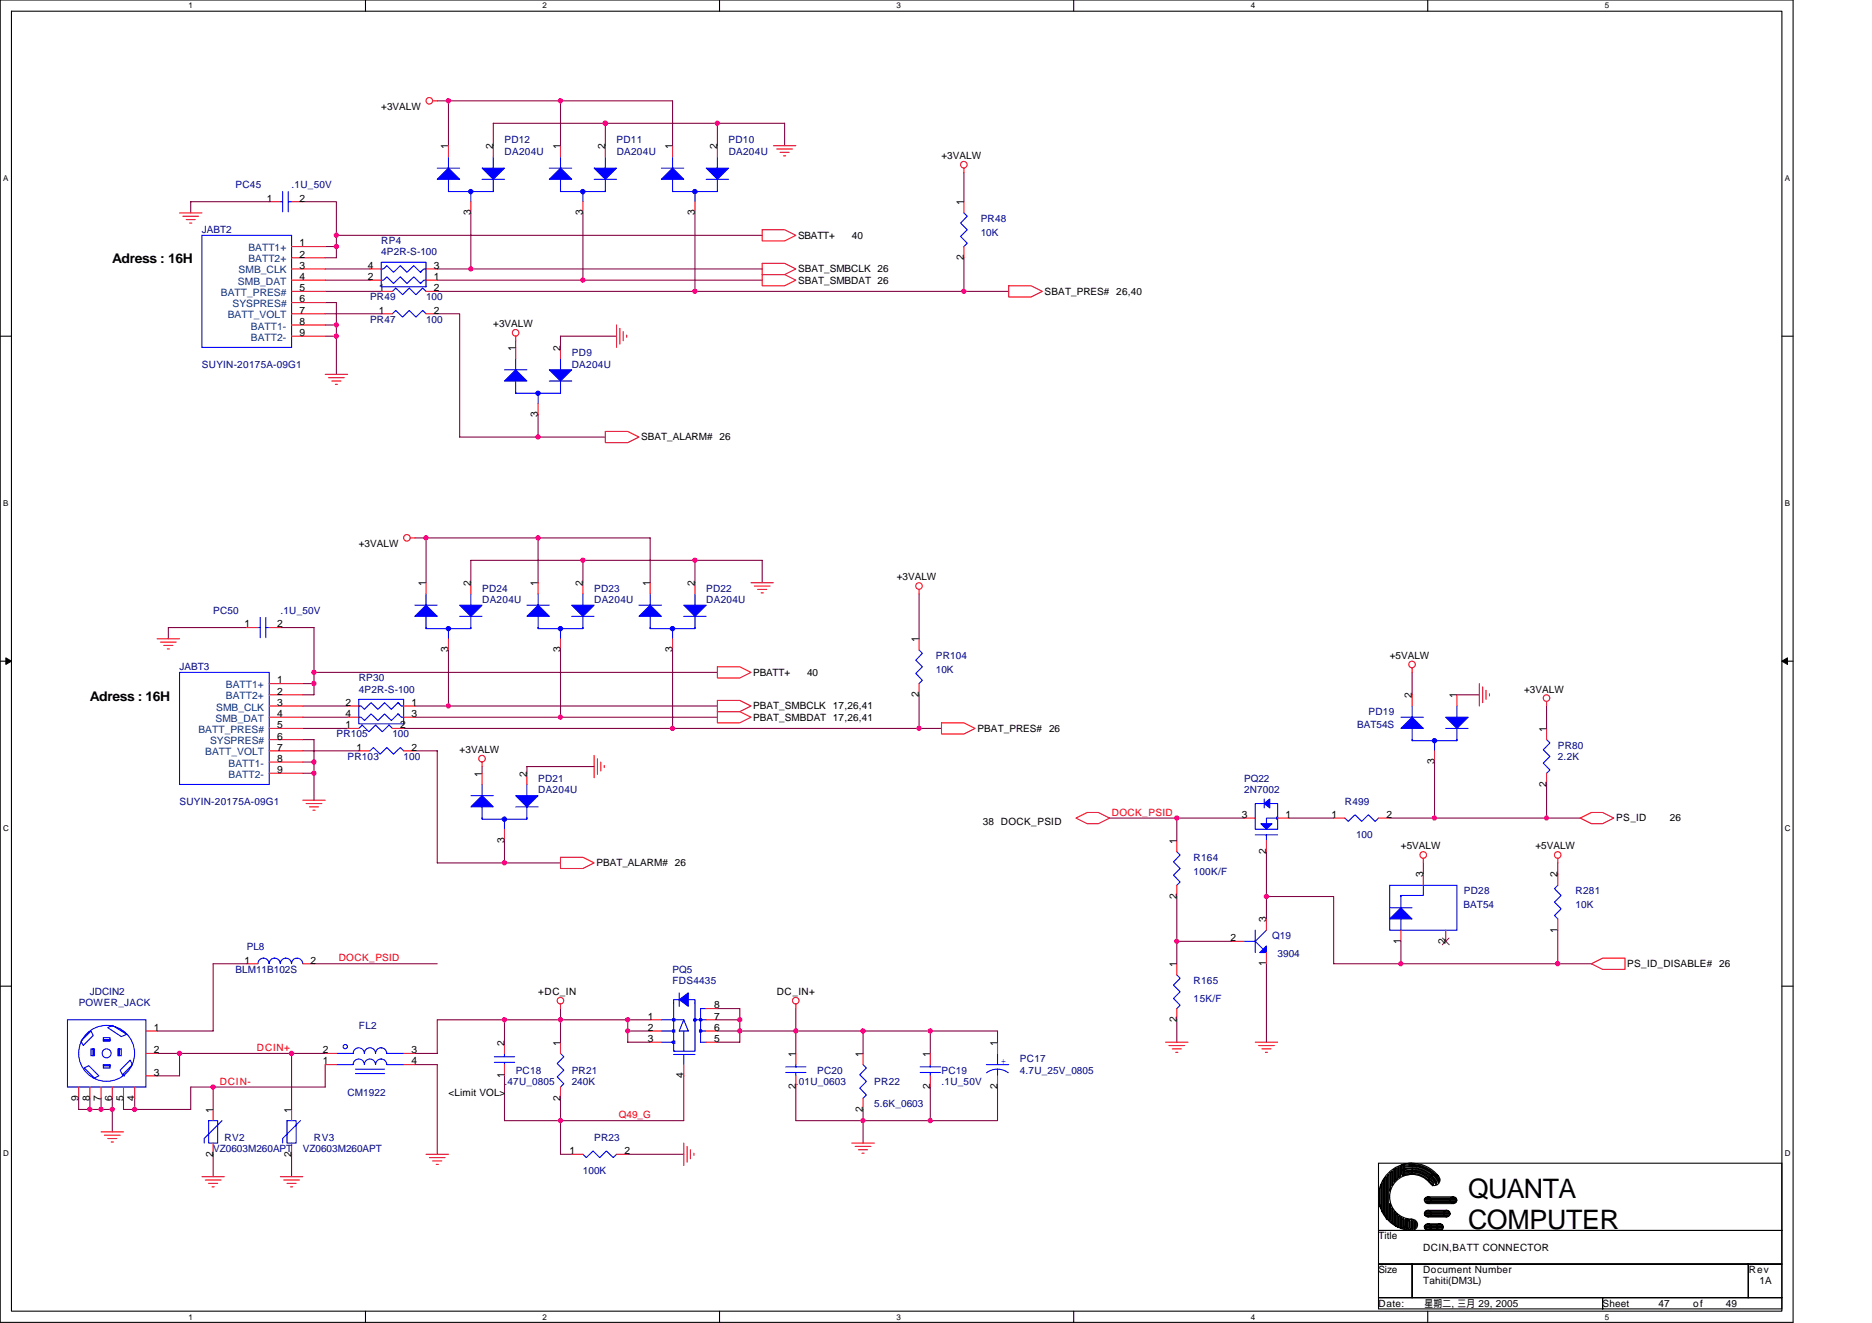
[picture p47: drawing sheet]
<svg xmlns="http://www.w3.org/2000/svg" width="297mm" height="210mm" viewBox="0 0 297 210" stroke-linecap="round" stroke-linejoin="round" font-family="sans-serif">
<defs><g id="words">
<g font-size="4.3">
<text x="233" y="190.1">QUANTA</text>
<text x="233" y="195">COMPUTER</text>
</g>
<g font-size="2.1">
<text x="17.8" y="41.8">Adress : 16H</text>
<text x="14.3" y="111.1">Adress : 16H</text>
</g>
<g font-size="1.6">
<text x="60.5" y="17.4">+3VALW</text>
<text x="71.1" y="23.6" transform="rotate(-90 71.1 23.6)">1</text>
<text x="78.2" y="23.6" transform="rotate(-90 78.2 23.6)">2</text>
<text x="88.9" y="23.6" transform="rotate(-90 88.9 23.6)">1</text>
<text x="96" y="23.6" transform="rotate(-90 96 23.6)">2</text>
<text x="106.7" y="23.6" transform="rotate(-90 106.7 23.6)">1</text>
<text x="113.8" y="23.6" transform="rotate(-90 113.8 23.6)">2</text>
<text x="149.4" y="25.3">+3VALW</text>
<text x="42.4" y="32">1</text>
<text x="47.5" y="32">2</text>
<text x="74.7" y="34.2" transform="rotate(-90 74.7 34.2)">3</text>
<text x="92.5" y="34.2" transform="rotate(-90 92.5 34.2)">3</text>
<text x="110.3" y="34.2" transform="rotate(-90 110.3 34.2)">3</text>
<text x="152.9" y="32.5" transform="rotate(-90 152.9 32.5)">1</text>
<text x="47.5" y="39.1">1</text>
<text x="47.5" y="40.9">2</text>
<text x="126.6" y="37.9">SBATT+</text>
<text x="135.2" y="37.9">40</text>
<text x="152.9" y="41.3" transform="rotate(-90 152.9 41.3)">2</text>
<text x="47.5" y="44.4">4</text>
<text x="47.5" y="42.7">3</text>
<text x="47.5" y="48">6</text>
<text x="47.5" y="46.2">5</text>
<text x="58.4" y="44.4">2</text>
<text x="58.4" y="42.7">4</text>
<text x="60.1" y="46.2">1</text>
<text x="68.9" y="46.2">2</text>
<text x="68.9" y="44.4">1</text>
<text x="68.9" y="42.7">3</text>
<text x="126.6" y="43.2">SBAT_SMBCLK 26</text>
<text x="126.6" y="45">SBAT_SMBDAT 26</text>
<text x="165.8" y="46.8">SBAT_PRES# 26,40</text>
<text x="47.5" y="49.8">7</text>
<text x="47.5" y="53.3">9</text>
<text x="47.5" y="51.5">8</text>
<text x="60.1" y="49.8">1</text>
<text x="68.9" y="49.8">2</text>
<text x="78.3" y="51.9">+3VALW</text>
<text x="81.8" y="55.6" transform="rotate(-90 81.8 55.6)">1</text>
<text x="88.9" y="55.6" transform="rotate(-90 88.9 55.6)">2</text>
<text x="85.4" y="66.2" transform="rotate(-90 85.4 66.2)">3</text>
<text x="101.7" y="69.9">SBAT_ALARM# 26</text>
<text x="56.9" y="86.8">+3VALW</text>
<text x="67.6" y="93" transform="rotate(-90 67.6 93)">1</text>
<text x="74.7" y="93" transform="rotate(-90 74.7 93)">2</text>
<text x="85.4" y="93" transform="rotate(-90 85.4 93)">1</text>
<text x="92.5" y="93" transform="rotate(-90 92.5 93)">2</text>
<text x="103.1" y="93" transform="rotate(-90 103.1 93)">1</text>
<text x="110.3" y="93" transform="rotate(-90 110.3 93)">2</text>
<text x="142.3" y="92.1">+3VALW</text>
<text x="38.8" y="99.5">1</text>
<text x="44" y="99.5">2</text>
<text x="145.8" y="101.9" transform="rotate(-90 145.8 101.9)">1</text>
<text x="71.1" y="103.5" transform="rotate(-90 71.1 103.5)">3</text>
<text x="88.9" y="103.5" transform="rotate(-90 88.9 103.5)">3</text>
<text x="106.7" y="103.5" transform="rotate(-90 106.7 103.5)">3</text>
<text x="119.5" y="107.2">PBATT+</text>
<text x="128.1" y="107.2">40</text>
<text x="220.5" y="104.5">+5VALW</text>
<text x="44" y="113.8">4</text>
<text x="44" y="108.4">1</text>
<text x="44" y="110.2">2</text>
<text x="44" y="112">3</text>
<text x="54.8" y="112">2</text>
<text x="54.8" y="113.8">4</text>
<text x="65.3" y="112">1</text>
<text x="65.3" y="113.8">3</text>
<text x="119.5" y="112.5">PBAT_SMBCLK 17,26,41</text>
<text x="145.8" y="110.6" transform="rotate(-90 145.8 110.6)">2</text>
<text x="224" y="110.8" transform="rotate(-90 224 110.8)">2</text>
<text x="231.2" y="110.8" transform="rotate(-90 231.2 110.8)">1</text>
<text x="241.8" y="109.9">+3VALW</text>
<text x="44" y="117.3">6</text>
<text x="44" y="119.1">7</text>
<text x="44" y="115.5">5</text>
<text x="54.8" y="115.5">1</text>
<text x="56.6" y="119.1">1</text>
<text x="63.5" y="115.5">2</text>
<text x="65.3" y="119.1">2</text>
<text x="72.9" y="119.5">+3VALW</text>
<text x="119.5" y="114.3">PBAT_SMBDAT 17,26,41</text>
<text x="155.1" y="116.1">PBAT_PRES# 26</text>
<text x="245.4" y="116.1" transform="rotate(-90 245.4 116.1)">1</text>
<text x="44" y="122.7">9</text>
<text x="44" y="120.9">8</text>
<text x="76.5" y="123.2" transform="rotate(-90 76.5 123.2)">1</text>
<text x="83.6" y="123.2" transform="rotate(-90 83.6 123.2)">2</text>
<text x="227.6" y="121.3" transform="rotate(-90 227.6 121.3)">3</text>
<text x="245.4" y="124.8" transform="rotate(-90 245.4 124.8)">2</text>
<text x="156" y="130.9">38 DOCK_PSID</text>
<text x="197" y="129.8">3</text>
<text x="204" y="129.8">1</text>
<text x="211.3" y="129.8">1</text>
<text x="220" y="129.8">2</text>
<text x="256.4" y="130.3">PS_ID</text>
<text x="265" y="130.3">26</text>
<text x="80" y="133.7" transform="rotate(-90 80 133.7)">3</text>
<text x="94.6" y="137.4">PBAT_ALARM# 26</text>
<text x="186.7" y="133.9" transform="rotate(-90 186.7 133.9)">1</text>
<text x="200.9" y="135.5" transform="rotate(-90 200.9 135.5)">2</text>
<text x="222.3" y="134.8">+5VALW</text>
<text x="243.6" y="134.8">+5VALW</text>
<text x="186.7" y="142.6" transform="rotate(-90 186.7 142.6)">2</text>
<text x="225.8" y="139.2" transform="rotate(-90 225.8 139.2)">3</text>
<text x="247.2" y="139.2" transform="rotate(-90 247.2 139.2)">2</text>
<text x="195.3" y="149.3">2</text>
<text x="200.9" y="146.3" transform="rotate(-90 200.9 146.3)">3</text>
<text x="222.3" y="149.7" transform="rotate(-90 222.3 149.7)">1</text>
<text x="229.4" y="149.7" transform="rotate(-90 229.4 149.7)">2</text>
<text x="247.2" y="148" transform="rotate(-90 247.2 148)">1</text>
<text x="38.8" y="152.9">1</text>
<text x="49.3" y="152.9">2</text>
<text x="186.7" y="153.4" transform="rotate(-90 186.7 153.4)">1</text>
<text x="200.9" y="153.3" transform="rotate(-90 200.9 153.3)">1</text>
<text x="258.2" y="153.4">PS_ID_DISABLE# 26</text>
<text x="85.4" y="157.9">+DC_IN</text>
<text x="102.8" y="161.8">1</text>
<text x="113.3" y="161.8">7</text>
<text x="113.3" y="160">8</text>
<text x="123.3" y="157.9">DC_IN+</text>
<text x="24.4" y="167.1">2</text>
<text x="24.4" y="163.6">1</text>
<text x="51.2" y="167.1">2</text>
<text x="65.3" y="167.1">3</text>
<text x="80" y="165.9" transform="rotate(-90 80 165.9)">2</text>
<text x="88.9" y="165.9" transform="rotate(-90 88.9 165.9)">1</text>
<text x="102.8" y="163.6">2</text>
<text x="102.8" y="165.3">3</text>
<text x="113.3" y="163.6">6</text>
<text x="113.3" y="165.3">5</text>
<text x="126.3" y="167.7" transform="rotate(-90 126.3 167.7)">1</text>
<text x="136.9" y="167.7" transform="rotate(-90 136.9 167.7)">1</text>
<text x="147.6" y="167.7" transform="rotate(-90 147.6 167.7)">1</text>
<text x="158.3" y="165.9" transform="rotate(-90 158.3 165.9)">1</text>
<text x="186.7" y="162.2" transform="rotate(-90 186.7 162.2)">2</text>
<text x="24.4" y="170.7">3</text>
<text x="51.2" y="168.9">1</text>
<text x="65.3" y="168.9">4</text>
<text x="71.2" y="173.9">&lt;Limit VOL&gt;</text>
<text x="80" y="171.1" transform="rotate(-90 80 171.1)">1</text>
<text x="108.5" y="171.1" transform="rotate(-90 108.5 171.1)">4</text>
<text x="126.3" y="172.8" transform="rotate(-90 126.3 172.8)">2</text>
<text x="147.6" y="172.8" transform="rotate(-90 147.6 172.8)">2</text>
<text x="158.3" y="172.8" transform="rotate(-90 158.3 172.8)">2</text>
<text x="12.5" y="174.6" transform="rotate(-90 12.5 174.6)">9</text>
<text x="14.2" y="174.6" transform="rotate(-90 14.2 174.6)">8</text>
<text x="16" y="174.6" transform="rotate(-90 16 174.6)">7</text>
<text x="17.8" y="174.6" transform="rotate(-90 17.8 174.6)">6</text>
<text x="19.6" y="174.6" transform="rotate(-90 19.6 174.6)">5</text>
<text x="21.4" y="174.6" transform="rotate(-90 21.4 174.6)">4</text>
<text x="33.8" y="176.6" transform="rotate(-90 33.8 176.6)">1</text>
<text x="46.2" y="176.6" transform="rotate(-90 46.2 176.6)">1</text>
<text x="88.9" y="174.6" transform="rotate(-90 88.9 174.6)">2</text>
<text x="136.9" y="176.4" transform="rotate(-90 136.9 176.4)">2</text>
<text x="33.8" y="183.5" transform="rotate(-90 33.8 183.5)">2</text>
<text x="46.2" y="183.5" transform="rotate(-90 46.2 183.5)">2</text>
<text x="90.4" y="183.1">1</text>
<text x="99.1" y="183.1">2</text>
<text x="218.7" y="196.6">Title</text>
<text x="218.7" y="202">Size</text>
<text x="225.8" y="202">Document Number</text>
<text x="225.8" y="203.8">Tahiti(DM3L)</text>
<text x="225.8" y="198.4">DCIN,BATT CONNECTOR</text>
<text x="277.5" y="202">Rev</text>
<text x="279.2" y="203.8">1A</text>
<text x="218.7" y="207.3">Date:</text>
<text x="226" y="207.3">星期二, 三月 29, 2005</text>
<text x="254.3" y="207.3">Sheet</text>
<text x="263.2" y="207.3">47</text>
<text x="268.6" y="207.3">of</text>
<text x="273.9" y="207.3">49</text>
</g>
<g font-size="1.6" fill="#000080">
<text x="80" y="22.8">PD12</text>
<text x="97.8" y="22.8">PD11</text>
<text x="115.6" y="22.8">PD10</text>
<text x="37.4" y="29.9">PC45</text>
<text x="46.3" y="29.9">.1U_50V</text>
<text x="80.1" y="24.5">DA204U</text>
<text x="97.9" y="24.5">DA204U</text>
<text x="115.6" y="24.5">DA204U</text>
<text x="155.6" y="35.2">PR48</text>
<text x="32" y="37">JABT2</text>
<text x="60.5" y="38.8">RP4</text>
<text x="60.5" y="40.5">4P2R-S-100</text>
<text x="155.6" y="37.5">10K</text>
<text x="58.7" y="47.6">PR49</text>
<text x="67.6" y="47.6">100</text>
<text x="58.7" y="51.2">PR47</text>
<text x="67.6" y="51.2">100</text>
<text x="32" y="58.3">SUYIN-20175A-09G1</text>
<text x="90.7" y="56.5">PD9</text>
<text x="90.7" y="58.3">DA204U</text>
<text x="76.5" y="93.9">PD24</text>
<text x="76.5" y="95.7">DA204U</text>
<text x="94.3" y="93.9">PD23</text>
<text x="94.3" y="95.7">DA204U</text>
<text x="112.1" y="93.9">PD22</text>
<text x="112.1" y="95.7">DA204U</text>
<text x="33.8" y="97.4">PC50</text>
<text x="44.5" y="97.4">.1U_50V</text>
<text x="28.5" y="106.3">JABT3</text>
<text x="148.5" y="104.5">PR104</text>
<text x="148.5" y="106.8">10K</text>
<text x="56.9" y="108.1">RP30</text>
<text x="56.9" y="109.9">4P2R-S-100</text>
<text x="217.1" y="113.4">PD19</text>
<text x="53.4" y="117">PR105</text>
<text x="62.3" y="117">100</text>
<text x="215.3" y="115.6">BAT54S</text>
<text x="247.2" y="118.8">PR80</text>
<text x="55.2" y="120.5">PR103</text>
<text x="64" y="120.5">100</text>
<text x="85.4" y="124.1">PD21</text>
<text x="85.4" y="125.9">DA204U</text>
<text x="197.4" y="124.1">PQ22</text>
<text x="197.4" y="125.9">2N7002</text>
<text x="247.2" y="120.5">2.2K</text>
<text x="28.5" y="127.7">SUYIN-20175A-09G1</text>
<text x="213.4" y="127.7">R499</text>
<text x="189.4" y="136.5">R164</text>
<text x="215.2" y="133">100</text>
<text x="189.4" y="138.9">100K/F</text>
<text x="232.3" y="141.9">PD28</text>
<text x="250" y="141.9">R281</text>
<text x="201.8" y="149">Q19</text>
<text x="232.2" y="144">BAT54</text>
<text x="250" y="144">10K</text>
<text x="37.4" y="154.3">BLM11B102S</text>
<text x="39.2" y="150.8">PL8</text>
<text x="106.7" y="154.3">PQ5</text>
<text x="202.7" y="151.8">3904</text>
<text x="12.5" y="159.7">POWER_JACK</text>
<text x="14.3" y="157.9">JDCIN2</text>
<text x="106.7" y="156.1">FDS4435</text>
<text x="189.4" y="156.1">R165</text>
<text x="189.4" y="158.9">15K/F</text>
<text x="57" y="163.2">FL2</text>
<text x="55.2" y="173.9">CM1922</text>
<text x="80" y="172.1">.47U_0805</text>
<text x="81.8" y="170.3">PC18</text>
<text x="90.7" y="170.3">PR21</text>
<text x="90.7" y="172.1">240K</text>
<text x="126.3" y="172.1">.01U_0603</text>
<text x="129.7" y="170.3">PC20</text>
<text x="138.7" y="172.1">PR22</text>
<text x="149.4" y="170.3">PC19</text>
<text x="149.4" y="172.1">.1U_50V</text>
<text x="161.8" y="168.6">PC17</text>
<text x="161.8" y="170.3">4.7U_25V_0805</text>
<text x="138.7" y="175.7">5.6K_0603</text>
<text x="33.8" y="182.8">VZ0603M260APT</text>
<text x="35.6" y="181">RV2</text>
<text x="48" y="182.8">VZ0603M260APT</text>
<text x="49.8" y="181">RV3</text>
<text x="94.3" y="181">PR23</text>
<text x="92.5" y="186.3">100K</text>
</g>
<g font-size="1.6" fill="#004080">
<text x="39.4" y="39.8">BATT1+</text>
<text x="39.4" y="41.6">BATT2+</text>
<text x="35" y="46.9">BATT_PRES#</text>
<text x="37.8" y="45.2">SMB_DAT</text>
<text x="37.9" y="43.4">SMB_CLK</text>
<text x="36.1" y="50.5">BATT_VOLT</text>
<text x="36.9" y="48.7">SYSPRES#</text>
<text x="39.8" y="52.3">BATT1-</text>
<text x="39.8" y="54.1">BATT2-</text>
<text x="34.3" y="112.7">SMB_CLK</text>
<text x="35.9" y="109.2">BATT1+</text>
<text x="35.9" y="111">BATT2+</text>
<text x="31.5" y="116.3">BATT_PRES#</text>
<text x="32.6" y="119.8">BATT_VOLT</text>
<text x="33.3" y="118.1">SYSPRES#</text>
<text x="34.2" y="114.5">SMB_DAT</text>
<text x="36.3" y="123.4">BATT2-</text>
<text x="36.3" y="121.6">BATT1-</text>
</g>
<g font-size="1.6" fill="#f00">
<text x="176.4" y="129.4">DOCK_PSID</text>
<text x="53.7" y="152.5">DOCK_PSID</text>
<text x="40.8" y="166.8">DCIN+</text>
<text x="34.9" y="172.1">DCIN-</text>
<text x="98.2" y="177.4">Q49_G</text>
</g>
<text font-size="1.6" fill="#00f" x="158.8" y="168.7">+</text>
<g font-size="1.3">
<text x="29.9" y="1.3">1</text>
<text x="86.1" y="1.3">2</text>
<text x="142.3" y="1.3">3</text>
<text x="198.5" y="1.3">4</text>
<text x="254.6" y="1.3">5</text>
<text x=".5" y="28.7">A</text>
<text x="283.2" y="28.7">A</text>
<text x=".5" y="80.3">B</text>
<text x="283.2" y="80.3">B</text>
<text x=".5" y="131.8">C</text>
<text x="283.2" y="131.8">C</text>
<text x=".5" y="183.4">D</text>
<text x="283.2" y="183.4">D</text>
<text x="29.9" y="209.4">1</text>
<text x="86.1" y="209.4">2</text>
<text x="142.3" y="209.4">3</text>
<text x="198.5" y="209.4">4</text>
<text x="254.6" y="209.4">5</text>
</g>
</g></defs>
<path d="M0 0h284.5v209.8h-284.5zM1.8 1.8h280.9v206.2h-280.9z" fill="none" stroke="#000" stroke-width=".17"/>
<g fill="#fff">
<path d="M29.9 .2h.7v1.4h-.7z"/>
<path d="M29.9 208.2h.7v1.4h-.7z"/>
</g>
<path d="M58 0v1.8M58 208v1.8" fill="none" stroke="#000" stroke-width=".17"/>
<g fill="#fff">
<path d="M86.1 .2h.7v1.4h-.7z"/>
<path d="M86.1 208.2h.7v1.4h-.7z"/>
</g>
<path d="M114.2 0v1.8M114.2 208v1.8" fill="none" stroke="#000" stroke-width=".17"/>
<g fill="#fff">
<path d="M142.3 .2h.7v1.4h-.7z"/>
<path d="M142.3 208.2h.7v1.4h-.7z"/>
</g>
<path d="M170.4 0v1.8M170.4 208v1.8" fill="none" stroke="#000" stroke-width=".17"/>
<g fill="#fff">
<path d="M198.5 .2h.7v1.4h-.7z"/>
<path d="M198.5 208.2h.7v1.4h-.7z"/>
</g>
<path d="M226.5 0v1.8M226.5 208v1.8" fill="none" stroke="#000" stroke-width=".17"/>
<g fill="#fff">
<path d="M254.6 .2h.7v1.4h-.7z"/>
<path d="M254.6 208.2h.7v1.4h-.7z"/>
<path d="M.5 27.6h.8v1.4h-.8z"/>
<path d="M283.2 27.6h.8v1.4h-.8z"/>
<path d="M.5 79.1h.8v1.4h-.8z"/>
<path d="M283.2 79.1h.8v1.4h-.8z"/>
</g>
<path d="M0 53.3h1.8M282.7 53.3h1.8" fill="none" stroke="#000" stroke-width=".17"/>
<g fill="#fff">
<path d="M.5 130.7h.9v1.4h-.9z"/>
<path d="M283.2 130.7h.9v1.4h-.9z"/>
</g>
<path d="M0 104.9h1.8M282.7 104.9h1.8" fill="none" stroke="#000" stroke-width=".17"/>
<path d="M.9 104.4l.9 .5-.9 .5zM282.7 104.9l.9-.5v1z" fill="#000" stroke="#000" stroke-width=".16"/>
<g fill="#fff">
<path d="M.5 182.2h.9v1.5h-.9z"/>
<path d="M283.2 182.2h.9v1.5h-.9z"/>
</g>
<g fill="none" stroke="#000" stroke-width=".17">
<path d="M0 156.5h1.8M282.7 156.5h1.8M218.7 184.6h64v10.6h-64zM218.7 195.2h64v5.4h-64zM218.9 188.6v2.5l.2 .6v-3.6l.2-.4v4.5l.2 .2v-5l.1-.4v5.7l.2 .2v-6l.2-.2v6.7M220.2 193.4v-6.9l.1-.2v7.3h.2v-2.6l.2 .3v2.5l.2 .2v-2.3l.1 .3v2.2l.2 .1v-2.1l.2 .2v2.1h.2v-1.9l.2 .1v2h.1v-1.8l.2 .2v1.6l.2 .2v-1.8l.2 .2v1.6h.1v-1.5M220.5 186v3l.2-.5v-2.5l.2-.2v2.3l.1-.2v-2.3l.2-.2v2.2l.2-.2v-2.1h.2v1.9l.2-.2v-1.7l.1-.2v1.8l.2-.2v-1.6l.2-.2v1.8M222.5 184.9l.1-.2v1.8l-.1-.2zM222.6 186.2a3.9 3.9 0 0 1 4.9 1.9M222.6 186a4.1 4.1 0 0 1 4.9 1.8M222.6 185.9a4.3 4.3 0 0 1 5.3 2.1M222.6 185.7a4.4 4.4 0 0 1 5.4 2.3"/>
<path d="M222.6 185.5a4.6 4.6 0 0 1 5.4 2.1M222.6 185.3a4.8 4.8 0 0 1 5.7 2.3M222.6 185a5 5 0 0 1 5.8 2.2M222.6 193.3v.1h.2v1.5h.2v-1.5h.2v1.7h-.4l.5-1.7M222.7 186.4a3.7 3.7 0 0 1 4.6 1.8M222.8 185.1a5 5 0 0 1 5.6 2.4M222.8 184.9v1.4M223.3 193.4h.1M223.3 193.4v1.7l.2-.2v-1.5l.2 .4v1.3h.2v-1.5h.2v1.5h.1v-1.5h.2v1.5l.2-.2v-1.1l.2 .2v.7M224 184.6l-1.6 .2M224 186.3l-1.2 .2M226.2 190.1h4.8v.1h-5v.2h5.2l-.2 .2h-4.8l.2 .2h4.6"/>
<path d="M226.2 192.2h3.7v.2h-3.7l-.2 .2h4.1l-.2 .1h-3.9l.4 .2h3.4M226.2 194.3h2.7v.2h-2.9v.2h3l-.1 .2h-2.9l.4 .2h2.5M226.6 194.2h1.9M226.6 195.2h1.9M226.6 193.1h3M226.6 192h3M226.6 191h4M226.6 189.9h4M226.8 187.6a3.5 3.5 0 0 0-5.9 .8 3.5 3.5 0 0 0 3.1 5M228.2 186.6a5.3 5.3 0 0 0-8.9 .9 5.3 5.3 0 0 0 4.7 7.7M218.7 200.6h5.4v5.3h-5.4zM218.7 205.9h35.6v1.8h-35.6z"/>
<path d="M224.1 200.6h53.3v5.3h-53.3zM254.3 205.9h28.4v1.8h-28.4zM277.4 200.6h5.3v5.3h-5.3z"/>
<circle cx="224.1" cy="194.3" r=".88"/>
<circle cx="226.5" cy="190.4" r=".53"/>
<circle cx="226.5" cy="194.7" r=".52"/>
<circle cx="226.5" cy="192.5" r=".52"/>
<circle cx="227.6" cy="187.2" r=".88"/>
<circle cx="228.5" cy="194.7" r=".52"/>
<circle cx="229.6" cy="192.5" r=".52"/>
<circle cx="230.6" cy="190.4" r=".53"/>
</g>
<g fill="none" stroke="#800040" stroke-width=".17">
<path d="M69.4 16h37.3v7.1M71.2 16v7.1M88.9 16v7.1M96.1 19.6v3.5M113.8 19.6v3.5M42.7 32h-12.4v1.8M48 32h5.4v5.3h67.5M51.6 39.1h1.8M53.4 37.3v3.6h-1.8M74.7 33.8v8.9M78.3 23.1v-3.5h46.2v3.5M92.5 33.8v10.6"/>
<path d="M110.3 33.8v12.4M152.9 27.4v4.6M51.6 42.7h7.1M51.6 44.4h7.1M51.6 53.3h1.8M51.6 48h1.8v11.4M51.6 51.6h1.8M51.6 46.2h8.9M51.6 49.8h8.9M69.4 49.8h3.5v19.5h23.2M69.4 42.7h51.5M69.4 44.4h51.5"/>
<path d="M69.4 46.2h90.7M81.8 54.1v1M97.8 53.3h-8.9v1.8M152.9 40.9v5.3M85.4 65.8v3.5M39.2 99.6h-12.5v1.7M44.5 99.6h5.3v10.6h-1.8M65.8 85.3h37.4v7.2M67.6 85.3v7.2M74.7 92.5v-3.6h46.2v3.6M85.4 85.3v7.2M92.5 88.9v3.6"/>
<path d="M110.3 88.9v3.6M145.8 94.2v7.1M48 117.3h1.8v9.7M48 108.5h1.8M48 112h7.2M48 115.6h7.2M48 113.8h7.2M48 119.1h8.9M49.8 106.7h64M64 115.6h85.4M65.8 119.1h3.6v17.8h19.5M65.8 112h5.4"/>
<path d="M65.8 113.8h48M71.2 103.1v8.9h42.6M88.9 103.1v10.7M106.7 103.1v12.5M145.8 110.2v5.4M224.1 106.7v3.5M231.2 110.2h3.5M245.4 112v3.6M48 122.7h1.8M48 120.9h1.8M76.5 121.6v1.1M80 133.3v3.6"/>
<path d="M94.3 121.6h-10.7v1.1M176.1 129.8h21.3M186.7 129.8v3.5M201 135.1v7.1h10.6v10.7h40.9M204.5 129.8h7.1M220.5 129.8h30.2M225.8 136.9v1.8M227.6 120.9v8.9M245.4 124.5v5.3M247.2 136.9v1.8M39.2 152.9h-5.4v10.7h-8.9M49.8 152.9h19.6"/>
<path d="M186.7 142.2v7.2h8.9M186.7 149.4v3.5M201 142.2v3.6M201 152.9v12.5M222.3 149.4v3.5M247.2 147.6v5.3M12.5 174.2v1.8h5.3M14.3 174.2v1.8M16 174.2v1.8M17.8 174.2v5.4M21.4 174.2v1.8M24.9 167.1h3.6v3.6h-3.6"/>
<path d="M28.5 167.1h23.1M33.8 172.5v3.5M46.3 167.1v8.9M51.6 168.9v3.6h-21.3v3.5h-10.7v-1.8M65.8 168.9h3.6v14.2M80 161.8h-10.6v5.3h-3.6M80 170.7v7.1h28.5v-7.1M80 161.8v3.6M88.9 160v1.8h-8.9M88.9 174.2v8.9h1.8M99.6 163.6h3.6M99.6 161.8v3.6h3.6"/>
<path d="M103.2 161.8h-14.3v3.6M113.8 163.6h3.6v1.8h-3.6M113.8 161.8h3.6M113.8 160h3.6v3.6h40.9v1.8M126.3 172.5v5.3h32v-5.3M126.3 160v7.1M136.9 163.6v3.5M136.9 176v5.4M147.6 163.6v3.5M147.6 172.5v5.3M186.7 161.8v3.6M33.8 183.1v3.6"/>
<path d="M46.3 183.1v3.6M99.6 183.1h8.9"/>
</g>
<g fill="none" stroke="#f00" stroke-width=".17">
<path d="M68.7 16h.7M28.5 33.8h3.5M29 34.3h2.5M29.5 34.8h1.5M30.1 35.4h.3M42.7 32h1.8M46.3 32h1.7M46.3 39.1h5.3M71.2 23.1v1.8M74.7 32v1.8M78.3 23.1v1.8M88.9 23.1v1.8"/>
<path d="M92.5 32v1.8M96.1 23.1v1.8M106.7 23.1v1.8M110.3 32v1.8M113.8 23.1v1.8M120.9 36.4h3.6l1.8 .9-1.8 .9h-3.6zM122.7 23.1h3.6M123.3 23.6h2.4M123.8 24.2h1.4M124.3 24.7h.4M152.9 26.7v.7M152.9 32v1.8"/>
<path d="M152.9 39.1v1.8M46.3 49.8h5.3M46.3 42.7h5.3M46.3 44.4h5.3M46.3 46.2h5.3M46.3 48h5.3M46.3 53.3h5.3M46.3 40.9h5.3M46.3 51.6h5.3M51.6 59.4h3.6M52.1 59.9h2.5M58.7 42.7h1.8"/>
<path d="M58.7 44.4h1.8M60.5 49.8h1.8M60.5 46.2h1.8M67.6 49.8h1.8M67.6 42.7h1.8M67.6 44.4h1.8M67.6 46.2h1.8M81.8 53.3v.8M81.8 55.1v1.8M88.9 55.1v1.8M97.8 51.6v3.5M98.4 52.1v2.5"/>
<path d="M98.9 52.6v1.5M99.4 53.2v.3M120.9 41.8h3.6l1.8 .9-1.8 .9h-3.6zM120.9 43.6h3.6l1.8 .8-1.8 .9h-3.6zM160.1 45.3h3.5l1.8 .9-1.8 .9h-3.5zM52.7 60.5h1.4M53.2 61h.3M85.4 64v1.8M96.1 68.5h3.5l1.8 .8-1.8 .9h-3.5zM39.2 99.6h1.7M42.7 99.6h1.8M65.1 85.3h.7"/>
<path d="M67.6 92.5v1.7M74.7 92.5v1.7M85.4 92.5v1.7M92.5 92.5v1.7M103.2 92.5v1.7M110.3 92.5v1.7M119.2 92.5h3.5M119.7 93h2.5M120.2 93.5h1.5M120.8 94.1h.3M145.8 93.5v.7M24.9 101.3h3.6"/>
<path d="M25.5 101.9h2.5M26 102.4h1.4M26.5 103h.4M42.7 119.1h5.3M42.7 112h5.3M42.7 113.8h5.3M42.7 108.5h5.3M42.7 115.6h5.3M42.7 117.3h5.3M42.7 110.2h5.3M55.2 112h1.7M55.2 113.8h1.7"/>
<path d="M55.2 115.6h1.7M56.9 119.1h1.8M62.3 115.6h1.7M64 119.1h1.8M64 112h1.8M64 113.8h1.8M71.2 101.3v1.8M88.9 101.3v1.8M94.3 119.8v3.6M106.7 101.3v1.8M113.8 112.9h3.6l1.8 .9-1.8 .9h-3.6zM113.8 105.8h3.6l1.8 .9-1.8 .9h-3.6z"/>
<path d="M113.8 111.1h3.6l1.8 .9-1.8 .9h-3.6zM145.8 101.3v1.8M145.8 108.5v1.7M149.4 114.7h3.5l1.8 .9-1.8 .9h-3.5zM224.1 106v.7M224.1 110.2v1.8M227.6 119.1v1.8M231.2 110.2v1.8M234.7 108.5v3.5M235.3 109v2.5M235.8 109.5v1.5M236.3 110.1v.3"/>
<path d="M245.4 111.3v.7M245.4 115.6v1.7M42.7 122.7h5.3M42.7 120.9h5.3M48 127h3.6M48.6 127.5h2.5M49.1 128h1.4M49.7 128.5h.3M76.5 120.9v.7M76.5 122.7v1.8M80 131.6v1.7M83.6 122.7v1.8"/>
<path d="M88.9 136h3.6l1.8 .9-1.8 .9h-3.6zM94.8 120.4v2.5M95.3 120.9v1.4M95.9 121.4v.4M170.7 129.8l1.8-.9h1.8l1.8 .9-1.8 .9h-1.8zM186.7 133.3v1.8M197.4 129.8h1.8M201 133.3v1.8M202.7 129.8h1.8M211.6 129.8h1.8M218.7 129.8h1.8M225.8 136.2v.7"/>
<path d="M225.8 138.7v1.8M245.4 122.7v1.8M247.2 136.2v.7M247.2 138.7v1.8M250.7 129.8l1.8-.9h1.8l1.8 .9-1.8 .9h-1.8zM39.2 152.9h1.7M48 152.9h1.8M88.9 159.3v.7M126.3 159.3v.7M186.7 140.5v1.7M186.7 152.9v1.8M195.6 149.4h1.8"/>
<path d="M201 145.8v1.8M201 151.1v1.8M222.3 147.6v1.8M229.4 147.6v1.8M247.2 145.8v1.8M252.5 152.9l1.8-.9h3.5v1.8h-3.5zM12.5 172.5v1.7M14.3 172.5v1.7M16 179.6h3.6M16 172.5v1.7M17.8 172.5v1.7M19.6 172.5v1.7"/>
<path d="M21.4 172.5v1.7M23.2 163.6h1.7M23.2 167.1h1.7M23.2 170.7h1.7M33.8 176v1.8M46.3 176v1.8M51.6 167.1h1.8M51.6 168.9h1.8M64 167.1h1.8M64 168.9h1.8M80 165.4v1.7M80 168.9v1.8"/>
<path d="M88.9 165.4v1.7M88.9 172.5v1.7M103.2 165.4h1.7M103.2 161.8h1.7M103.2 163.6h1.7M108.5 168.9v1.8M112.1 165.4h1.7M112.1 161.8h1.7M112.1 160h1.7M112.1 163.6h1.7M126.3 167.1v1.8M126.3 170.7v1.8"/>
<path d="M136.9 167.1v1.8M136.9 174.2v1.8M147.6 167.1v1.8M147.6 170.7v1.8M158.3 165.4v1.7M158.3 170.7v1.8M185 165.4h3.5M185.5 165.9h2.5M186 166.4h1.4M186.6 167h.3M186.7 160v1.8M199.2 165.4h3.5"/>
<path d="M199.7 165.9h2.5M200.2 166.4h1.5M200.8 167h.3M16.6 180.1h2.5M17.1 180.6h1.4M17.6 181.2h.4M32 186.7h3.6M32.6 187.2h2.5M33.1 187.7h1.4M33.7 188.3h.3M33.8 181.4v1.7M44.5 186.7h3.5"/>
<path d="M45 187.2h2.5M45.5 187.7h1.5M46.1 188.3h.3M46.3 181.4v1.7M67.6 183.1h3.6M68.1 183.7h2.5M68.7 184.2h1.4M69.2 184.7h.4M90.7 183.1h1.8M97.8 183.1h1.8M108.5 181.4v3.5M109 181.9v2.5"/>
<path d="M109.6 182.4v1.5M110.1 183v.3M135.2 181.4h3.5M135.7 181.9h2.5M136.2 182.4h1.5M136.8 183h.3"/>
<circle cx="68.1" cy="16" r=".52"/>
<circle cx="152.9" cy="26.1" r=".52"/>
<circle cx="81.8" cy="52.8" r=".52"/>
<circle cx="64.6" cy="85.3" r=".52"/>
<circle cx="145.8" cy="93" r=".52"/>
<circle cx="224.1" cy="105.4" r=".52"/>
<circle cx="245.4" cy="110.8" r=".52"/>
<circle cx="76.5" cy="120.4" r=".52"/>
<circle cx="225.8" cy="135.6" r=".52"/>
<circle cx="247.2" cy="135.6" r=".52"/>
<circle cx="88.9" cy="158.8" r=".52"/>
<circle cx="126.3" cy="158.8" r=".52"/>
</g>
<g fill="#00f" stroke="#00f" stroke-width=".17">
<path d="M222.3 144l1.8 1.8h-3.6z" fill-rule="evenodd"/>
<path d="M107.8 158.6l1.4-1.1v2.2z" fill-rule="evenodd"/>
<path d="M200.4 150.6l.6-.5v1h-1.1z" fill-rule="evenodd"/>
<path d="M103.2 96l1.7 1.8h-3.5z" fill-rule="evenodd"/>
<path d="M108.5 96h3.6l-1.8 1.8z" fill-rule="evenodd"/>
<path d="M80 60.5l1.8-1.8 1.8 1.8z" fill-rule="evenodd"/>
<path d="M87.2 58.7h3.5l-1.8 1.8z" fill-rule="evenodd"/>
<path d="M67.6 96l1.8 1.8h-3.6z" fill-rule="evenodd"/>
<path d="M72.9 96h3.6l-1.8 1.8z" fill-rule="evenodd"/>
<path d="M106.7 26.7l1.8 1.7h-3.6z" fill-rule="evenodd"/>
<path d="M112.1 26.7h3.5l-1.8 1.7z" fill-rule="evenodd"/>
<path d="M229.4 113.8h3.6l-1.8 1.8z" fill-rule="evenodd"/>
<path d="M222.3 115.6l1.8-1.8 1.7 1.8z" fill-rule="evenodd"/>
<path d="M200.1 130.7h1.7l-.8 .9z" fill-rule="evenodd"/>
<path d="M200.6 127.5l.9-.7v1.4z" fill-rule="evenodd"/>
<path d="M88.9 26.7l1.8 1.7h-3.5z" fill-rule="evenodd"/>
<path d="M94.3 26.7h3.5l-1.7 1.7z" fill-rule="evenodd"/>
<path d="M85.4 96l1.8 1.8h-3.6z" fill-rule="evenodd"/>
<path d="M90.7 96h3.6l-1.8 1.8z" fill-rule="evenodd"/>
<path d="M71.2 26.7l1.7 1.7h-3.5z" fill-rule="evenodd"/>
<path d="M76.5 26.7h3.5l-1.7 1.7z" fill-rule="evenodd"/>
<path d="M76.5 126.2l1.8 1.8h-3.6z" fill-rule="evenodd"/>
<path d="M81.8 126.2h3.6l-1.8 1.8z" fill-rule="evenodd"/>
<circle cx="106.7" cy="99.7" r=".35"/>
<circle cx="85.4" cy="62.4" r=".35"/>
<circle cx="71.2" cy="99.7" r=".35"/>
<circle cx="110.3" cy="30.4" r=".35"/>
<circle cx="227.6" cy="117.5" r=".35"/>
<circle cx="92.5" cy="30.4" r=".35"/>
<circle cx="88.9" cy="99.7" r=".35"/>
<circle cx="74.7" cy="30.4" r=".35"/>
<circle cx="80" cy="130" r=".35"/>
</g>
<g fill="none" stroke="#00f" stroke-width=".17">
<path d="M32 37.3h14.3v17.8h-14.3zM44.5 32h.3M44.8 30.4v3.2M45.7 32h.6M45.7 30.4v3.2M69.4 26.7h3.5M71.2 24.9v1.8M71.2 28.4v2h3.2M74.7 30.8v1.2M76.5 28.4h3.5M78.3 28.4v2h-3.2M78.3 24.9v1.8"/>
<path d="M87.2 26.7h3.5M88.9 24.9v1.8M88.9 28.4v2h3.2M92.5 30.8v1.2M94.3 28.4h3.5M96.1 28.4v2h-3.2M96.1 24.9v1.8M104.9 26.7h3.6M106.7 24.9v1.8M106.7 28.4v2h3.2M110.3 30.8v1.2M112.1 28.4h3.5"/>
<path d="M113.8 24.9v1.8M113.8 28.4v2h-3.2M152.9 33.8l.6 .5-1.1 1.1 1.1 1-1.1 1.1 1.1 1.1-.6 .5M60.5 44.4h.4l.5-.5 1 1.1 1.1-1.1 1.1 1.1 1.1-1.1 1 1.1 .5-.6h.4M60.5 42.7h.4l.5-.6 1 1.1 1.1-1.1 1.1 1.1 1.1-1.1 1 1.1 .5-.5h.4M60.5 41.6h7.1v3.9h-7.1zM62.3 49.8l.5-.5 1.1 1 1-1 1.1 1 1.1-1 .5 .5M62.3 46.2l.5-.5 1.1 1.1 1-1.1 1.1 1.1 1.1-1.1 .5 .5M66.9 44.8l-.2 .2M66.9 43l-.2 .2M80 58.7h3.6M81.8 56.9v1.8"/>
<path d="M88.9 56.9v1.8M81.8 60.5v1.9h3.2M85.4 62.8v1.2M87.2 60.5h3.5M88.9 60.5v1.9h-3.2M40.9 99.6h.4M41.3 98v3.2M42.2 99.6h.5M42.2 98v3.2M65.8 96h3.6M67.6 97.8v1.9h3.2M67.6 94.2v1.8"/>
<path d="M72.9 97.8h3.6M74.7 97.8v1.9h-3.2M74.7 94.2v1.8M83.6 96h3.6M85.4 97.8v1.9h3.2M85.4 94.2v1.8M90.7 97.8h3.6M92.5 97.8v1.9h-3.2M92.5 94.2v1.8M101.4 96h3.5M103.2 94.2v1.8M103.2 97.8v1.9h3.2"/>
<path d="M108.5 97.8h3.6M110.3 94.2v1.8M110.3 97.8v1.9h-3.2M28.5 106.7h14.2v17.8h-14.2zM56.9 112h.4l.5 .5 1.1-1 1.1 1 1-1 1.1 1 1.1-1 .5 .5h.3M56.9 113.8h.4l.5 .5 1.1-1 1.1 1 1-1 1.1 1 1.1-1 .5 .5h.3M56.9 111h7.1v3.9h-7.1zM56.9 115.6l.6-.6 1 1.1 1.1-1.1 1.1 1.1 1-1.1 .6 .6M58.7 119.1l.5-.5 1.1 1.1 1.1-1.1 1 1.1 1.1-1.1 .5 .5M63.2 111.5l.1 .2M63.2 113.3l.1 .1M71.2 100.1v1.2"/>
<path d="M88.9 100.1v1.2M106.7 100.1v1.2M145.8 103.1l.6 .6-1.1 1 1.1 1.1-1.1 1 1.1 1.1-.6 .6M222.3 113.8h3.5M224.1 112v1.8M224.1 115.6v1.9h3.2M227.6 117.9v1.2M229.4 115.6h3.6M231.2 112v1.8M231.2 115.6v1.9h-3.2M245.4 117.3l.5 .6-1 1.1 1 1-1 1.1 1 1.1-.5 .5M74.7 126.2h3.6"/>
<path d="M76.5 124.5v1.7M76.5 128v2h3.2M80 130.3v1.3M81.8 128h3.6M83.6 124.5v1.7M83.6 128v2h-3.2M186.7 135.1l.6 .6-1.1 1 1.1 1.1-1.1 1.1 1.1 1-.6 .6M199.2 132.5h3.5M200.6 127.5h-1.4v4.1h3.5v-1.8h-1.7v.9M200.6 126.8v1.4M201 132.5v.8M201.5 127.5h1.2v2.3v-.2h-.1v.4h.1"/>
<path d="M213.4 129.8l.5 .5 1.1-1 1.1 1 1-1 1.1 1 .5-.5M40.9 152.9a.88 .88 0 0 1 .9-.9 .88 .88 0 0 1 .9 .9M42.7 152.9a.88 .88 0 0 1 .9-.9 .88 .88 0 0 1 .9 .9M44.5 152.9a.88 .88 0 0 1 .9-.9 .88 .88 0 0 1 .8 .9 .89 .89 0 0 1 .9-.9 .89 .89 0 0 1 .9 .9M107.8 158.6h-.9v8.2h3.4v-8.2h-1.1M107.8 157.5v2.2M186.7 154.7l.6 .5-1.1 1.1 1.1 1.1-1.1 1 1.1 1.1-.6 .5M197.4 149.4h1.8M199.2 147.6v3.5M201 147.6l-1.8 1.8 1.2 1.2M220.5 140.5h10.7v7.1h-10.7zM220.5 144h3.6"/>
<path d="M222.3 145.8v1.8M225.8 140.5v1.6h-3.5v1.9M247.2 140.5l-.5 .5 1 1.1-1 1 1 1.1-1 1.1 .5 .5M10.7 161.8h12.5v10.7h-12.5zM13.4 169.4l.7-.3 1.6 1.6-.7 .3zM14.4 163.6l.4 .7-1.6 1.6-.4-.7zM14.4 166.4h.4v1.1h-.4zM14.8 166.4h.2v1.1h-.2zM16.4 165h1.1v.2h-1.1zM16.4 164.6h1.1v.4h-1.1zM16.4 168.9h1.1v.2h-1.1zM16.4 169.1h1.1v.3h-1.1z"/>
<path d="M17.1 163l.7-.3 2.3 1.4-.9 .4zM18.7 166.4h.2v1.1h-.2zM18.9 166.4h.3v1.1h-.3zM20.7 168.2l.3 .7-1.6 1.6 .4 .2-.4-.2-.3-.7zM33.1 177.8h1.4v3.6h-1.4zM35.2 177.8l-2.8 2.8v.8M45.5 177.8h1.5v3.6h-1.5zM47.7 177.8l-2.9 2.8v.8M53.4 168.9h2.6M56 168.9a.88 .88 0 0 1 .9-.9 .88 .88 0 0 1 .9 .9M56.4 169.6h4.6M56.4 170.3h4.6"/>
<path d="M57.8 167.1a.88 .88 0 0 0-.9-.9 .88 .88 0 0 0-.9 .9h-2.6M57.8 167.1a.88 .88 0 0 1 .9-.9 .88 .88 0 0 1 .9 .9M57.8 168.9a.88 .88 0 0 1 .9-.9 .88 .88 0 0 1 .9 .9M59.6 167.1a.88 .88 0 0 1 .9-.9 .88 .88 0 0 1 .9 .9h2.6M59.6 168.9a.88 .88 0 0 1 .9-.9 .88 .88 0 0 1 .9 .9M61.4 168.9h2.6M78.4 167.7h3.3M78.4 168.6h3.3M80 167.1v.6M80 168.6v.3M88.9 167.1l.6 .6-1.1 1 1.1 1.1-1.1 1.1 1.1 1-.6 .6M104.9 163.6h1.8"/>
<path d="M104.9 161.8h3.6M104.9 165.4h1.8M106.7 161.6h.4v.4h-.4zM106.7 165.2h.4v.3h-.4zM106.7 163.4h.4v.3h-.4zM106.9 167.3h3.4M108.5 163.6v3.2M108.5 167.3v1.6M108.5 161.8l.7 1.8h-1.4zM110.1 161.8v.2h.3v-.4h-.3v.2h2M111 161.6h.3v.4h-.3zM111.2 163.6h-.2v.1h.3v-.3h-.3v.2h1.1"/>
<path d="M112.1 160h-.9v5.4h.9M124.7 170.2h3.2M124.7 169.3h3.2M126.3 168.9v.4M126.3 170.2v.5M136.9 168.9l.6 .5-1.1 1.1 1.1 1.1-1.1 1 1.1 1.1-.6 .5M146 170.2h3.2M146 169.3h3.2M147.6 168.9v.4M147.6 170.2v.5M156.5 168.9h3.6M156.5 170.2a2.86 2.86 0 0 1 3.5 0"/>
<path d="M158.3 167.1v1.8M158.3 169.6v1.1M92.5 183.1l.5 .6 1.1-1.1 1.1 1.1 1-1.1 1.1 1.1 .5-.6"/>
<circle cx="16.9" cy="167.1" r="4.4"/>
<circle cx="16.9" cy="167.1" r=".71"/>
<circle cx="54.8" cy="166.1" r=".35"/>
</g>
<path d="M228.9 148.8l1.1 1.1M229.9 148.8l-1 1.1" fill="none" stroke="#804000" stroke-width=".16"/>
<g fill="#f0f" stroke="#f0f" stroke-width=".17">
<circle cx="88.9" cy="161.8" r=".35"/>
<circle cx="80" cy="161.8" r=".35"/>
<circle cx="99.6" cy="161.8" r=".35"/>
<circle cx="88.9" cy="177.8" r=".35"/>
<circle cx="147.6" cy="163.6" r=".35"/>
<circle cx="21.4" cy="176" r=".35"/>
<circle cx="33.8" cy="172.5" r=".35"/>
<circle cx="136.9" cy="163.6" r=".35"/>
<circle cx="16" cy="176" r=".35"/>
<circle cx="14.3" cy="176" r=".35"/>
<circle cx="147.6" cy="177.8" r=".35"/>
<circle cx="17.8" cy="176" r=".35"/>
<circle cx="117.4" cy="161.8" r=".35"/>
<circle cx="117.4" cy="163.6" r=".35"/>
<circle cx="99.6" cy="163.6" r=".35"/>
<circle cx="28.5" cy="167.1" r=".35"/>
<circle cx="46.3" cy="167.1" r=".35"/>
<circle cx="136.9" cy="177.8" r=".35"/>
<circle cx="126.3" cy="163.6" r=".35"/>
<circle cx="71.1" cy="112" r=".35"/>
<circle cx="67.6" cy="85.3" r=".35"/>
<circle cx="85.4" cy="85.3" r=".35"/>
<circle cx="145.8" cy="115.6" r=".35"/>
<circle cx="49.8" cy="120.9" r=".35"/>
<circle cx="49.8" cy="106.7" r=".35"/>
<circle cx="88.9" cy="113.8" r=".35"/>
<circle cx="92.5" cy="88.9" r=".35"/>
<circle cx="110.3" cy="88.9" r=".35"/>
<circle cx="80" cy="136.9" r=".35"/>
<circle cx="106.7" cy="115.6" r=".35"/>
<circle cx="49.8" cy="108.4" r=".35"/>
<circle cx="49.8" cy="122.7" r=".35"/>
<circle cx="88.9" cy="16" r=".35"/>
<circle cx="53.4" cy="39.1" r=".35"/>
<circle cx="74.7" cy="42.7" r=".35"/>
<circle cx="96" cy="19.5" r=".35"/>
<circle cx="113.8" cy="19.5" r=".35"/>
<circle cx="92.5" cy="44.4" r=".35"/>
<circle cx="152.9" cy="46.2" r=".35"/>
<circle cx="53.4" cy="37.3" r=".35"/>
<circle cx="85.4" cy="69.3" r=".35"/>
<circle cx="53.4" cy="51.5" r=".35"/>
<circle cx="71.1" cy="16" r=".35"/>
<circle cx="110.3" cy="46.2" r=".35"/>
<circle cx="53.4" cy="53.3" r=".35"/>
<circle cx="186.7" cy="129.8" r=".35"/>
<circle cx="245.4" cy="129.8" r=".35"/>
<circle cx="227.6" cy="129.8" r=".35"/>
<circle cx="186.7" cy="149.3" r=".35"/>
<circle cx="247.2" cy="152.9" r=".35"/>
<circle cx="200.9" cy="142.2" r=".35"/>
<circle cx="222.3" cy="152.9" r=".35"/>
</g>
<use href="#words"/>
</svg>
